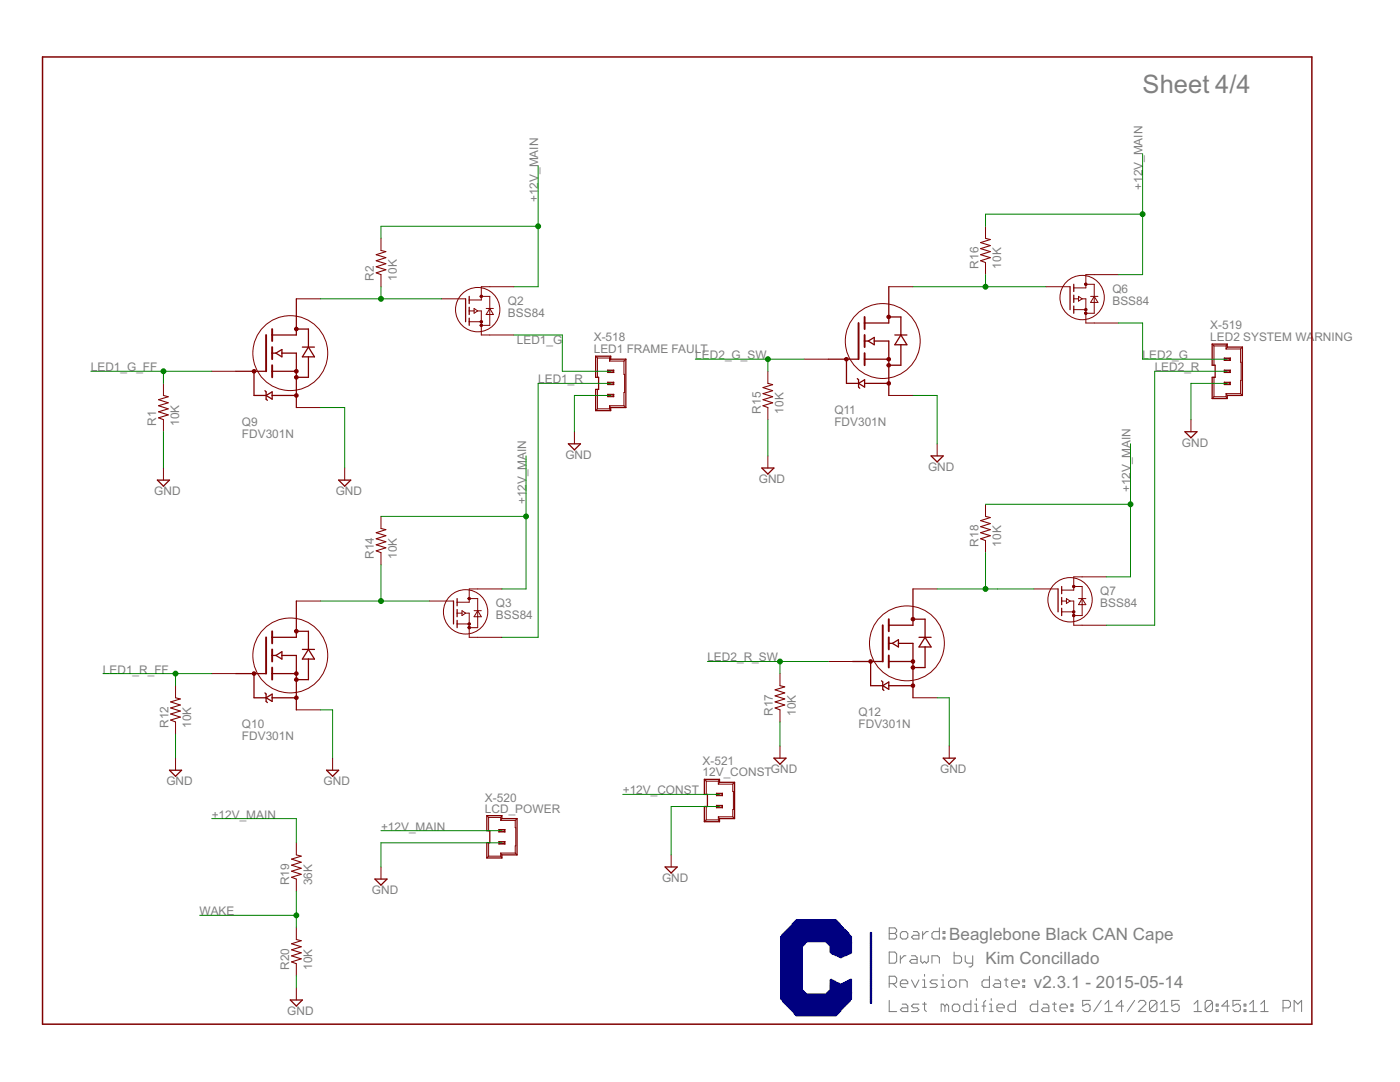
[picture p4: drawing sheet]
<svg xmlns="http://www.w3.org/2000/svg" width="279mm" height="216mm" viewBox="0 0 279 216" stroke-linecap="round" stroke-linejoin="round" font-family="sans-serif">
<defs><g id="words">
<text font-size="5.7" fill="#808080" x="228" y="18.6">Sheet 4/4</text>
<g font-size="3.8" fill="#808080">
<text x="189.4" y="187.5">Beaglebone Black CAN Cape</text>
<text x="196.7" y="192.3">Kim Concillado</text>
<text x="206.3" y="197.1">v2.3.1 - 2015-05-14</text>
</g>
<g font-size="2.6" fill="#808080">
<text x="107.4" y="40.3" transform="rotate(-90 107.4 40.3)">+12V_MAIN</text>
<text x="228" y="37.9" transform="rotate(-90 228 37.9)">+12V_MAIN</text>
<text x="195.2" y="53.6" transform="rotate(-90 195.2 53.6)">R16</text>
<text x="199.8" y="53.6" transform="rotate(-90 199.8 53.6)">10K</text>
<text x="74.6" y="56" transform="rotate(-90 74.6 56)">R2</text>
<text x="79.2" y="56" transform="rotate(-90 79.2 56)">10K</text>
<text x="222" y="58.4">Q6</text>
<text x="101.4" y="63.2">BSS84</text>
<text x="101.4" y="60.8">Q2</text>
<text x="222" y="60.8">BSS84</text>
<text x="241.5" y="65.7">X-519</text>
<text x="103.1" y="68.5">LED1_G</text>
<text x="118.5" y="70.5">LED1 FRAME FAULT</text>
<text x="118.5" y="68.1">X-518</text>
<text x="138.8" y="71.7">LED2_G_SW</text>
<text x="228" y="71.7">LED2_G</text>
<text x="241.5" y="68.1">LED2 SYSTEM WA</text>
<text x="262.3" y="68.1">RNING</text>
<text x="18.1" y="74.1">LED1_G_FF</text>
<text x="107.4" y="76.5">LED1_R</text>
<text x="230.4" y="74.1">LED2_R</text>
<text x="151.8" y="82.5" transform="rotate(-90 151.8 82.5)">R15</text>
<text x="156.4" y="82.5" transform="rotate(-90 156.4 82.5)">10K</text>
<text x="166.5" y="82.5">Q11</text>
<text x="31.2" y="84.9" transform="rotate(-90 31.2 84.9)">R1</text>
<text x="35.7" y="84.9" transform="rotate(-90 35.7 84.9)">10K</text>
<text x="48.3" y="87.4">FDV301N</text>
<text x="48.3" y="84.9">Q9</text>
<text x="166.5" y="84.9">FDV301N</text>
<text x="235.9" y="89.2">GND</text>
<text x="112.8" y="91.6">GND</text>
<text x="185.2" y="94">GND</text>
<text x="30.8" y="98.8">GND</text>
<text x="67" y="98.8">GND</text>
<text x="105" y="100.6" transform="rotate(-90 105 100.6)">+12V_MAIN</text>
<text x="151.4" y="96.4">GND</text>
<text x="225.6" y="98.2" transform="rotate(-90 225.6 98.2)">+12V_MAIN</text>
<text x="74.6" y="111.5" transform="rotate(-90 74.6 111.5)">R14</text>
<text x="79.2" y="111.5" transform="rotate(-90 79.2 111.5)">10K</text>
<text x="195.2" y="109.1" transform="rotate(-90 195.2 109.1)">R18</text>
<text x="199.8" y="109.1" transform="rotate(-90 199.8 109.1)">10K</text>
<text x="219.6" y="118.7">Q7</text>
<text x="99" y="123.5">BSS84</text>
<text x="99" y="121.1">Q3</text>
<text x="219.6" y="121.1">BSS84</text>
<text x="141.2" y="132">LED2_R_SW</text>
<text x="20.5" y="134.4">LED1_R_FF</text>
<text x="154.2" y="142.8" transform="rotate(-90 154.2 142.8)">R17</text>
<text x="158.8" y="142.8" transform="rotate(-90 158.8 142.8)">10K</text>
<text x="171.3" y="142.8">Q12</text>
<text x="33.6" y="145.3" transform="rotate(-90 33.6 145.3)">R12</text>
<text x="38.2" y="145.3" transform="rotate(-90 38.2 145.3)">10K</text>
<text x="48.3" y="147.7">FDV301N</text>
<text x="48.3" y="145.3">Q10</text>
<text x="171.3" y="145.3">FDV301N</text>
<text x="140.2" y="154.9">12V_CONSTGND</text>
<text x="140.2" y="152.7">X-521</text>
<text x="187.6" y="154.3">GND</text>
<text x="33.2" y="156.7">GND</text>
<text x="64.6" y="156.7">GND</text>
<text x="96.8" y="160">X-520</text>
<text x="124.3" y="158.5">+12V_CONST</text>
<text x="42.3" y="163.3">+12V_MAIN</text>
<text x="76" y="165.8">+12V_MAIN</text>
<text x="96.8" y="162.1">LCD_POWER</text>
<text x="57.7" y="176.6" transform="rotate(-90 57.7 176.6)">R19</text>
<text x="62.3" y="176.6" transform="rotate(-90 62.3 176.6)">36K</text>
<text x="74.2" y="178.4">GND</text>
<text x="132.1" y="176">GND</text>
<text x="39.8" y="182.6">WAKE</text>
<text x="57.7" y="193.5" transform="rotate(-90 57.7 193.5)">R20</text>
<text x="62.3" y="193.5" transform="rotate(-90 62.3 193.5)">10K</text>
<text x="57.3" y="202.5">GND</text>
</g>
</g></defs>
<g fill="#808080" stroke="#808080" stroke-width=".21">
<path d="M177.5 185.1v2.3z"/>
<path d="M177.5 185.1h1.1z"/>
<path d="M178.6 185.1l.3 .4z"/>
<path d="M178.9 185.5v.4z"/>
<path d="M178.9 185.9l-.3 .4z"/>
<path d="M178.6 186.3l.3 .3z"/>
<path d="M178.9 186.6v.4z"/>
<path d="M178.9 187l-.3 .4z"/>
<path d="M177.5 187.4h1.1z"/>
<path d="M177.5 186.3h1.1z"/>
<path d="M180.1 187.4h.7z"/>
<path d="M180.8 187.4l.4-.4z"/>
<path d="M181.2 186.3v.7z"/>
<path d="M180.8 185.9l.4 .4z"/>
<path d="M180.1 185.9h.7z"/>
<path d="M180.1 185.9l-.4 .4z"/>
<path d="M179.7 186.3v.7z"/>
<path d="M179.7 187l.4 .4z"/>
<path d="M182.3 185.9h.7z"/>
<path d="M183 185.9l.4 .4z"/>
<path d="M183.4 186.3v1.1z"/>
<path d="M182.3 187.4h1.1z"/>
<path d="M181.9 187l.4 .4z"/>
<path d="M182.3 186.6l-.4 .4z"/>
<path d="M182.3 186.6h1.1z"/>
<path d="M184.1 185.9v1.5z"/>
<path d="M184.1 186.6l.8-.7z"/>
<path d="M184.9 185.9h.4z"/>
<path d="M187.5 185.1v2.3z"/>
<path d="M186.4 187.4h1.1z"/>
<path d="M186 187l.4 .4z"/>
<path d="M186 186.3v.7z"/>
<path d="M186.4 185.9l-.4 .4z"/>
<path d="M186.4 185.9h1.1z"/>
<path d="M188.2 185.9h.4z"/>
<path d="M188.6 185.9v.4z"/>
<path d="M188.2 186.3h.4z"/>
<path d="M188.2 185.9v.4z"/>
<path d="M188.2 187h.4z"/>
<path d="M188.6 187v.4z"/>
<path d="M188.2 187.4h.4z"/>
<path d="M188.2 187v.4z"/>
<path d="M177.5 194.8v2.2z"/>
<path d="M177.5 194.8h1.1z"/>
<path d="M178.6 194.8l.3 .4z"/>
<path d="M178.9 195.2v.7z"/>
<path d="M178.9 195.9l-.3 .4z"/>
<path d="M177.5 196.3h1.1z"/>
<path d="M178.2 196.3l.7 .7z"/>
<path d="M180.1 197h.7z"/>
<path d="M179.7 196.7l.4 .3z"/>
<path d="M179.7 195.9v.8z"/>
<path d="M179.7 195.9l.4-.4z"/>
<path d="M180.1 195.5h.7z"/>
<path d="M180.8 195.5l.4 .4z"/>
<path d="M181.2 195.9v.4z"/>
<path d="M179.7 196.3h1.5z"/>
<path d="M181.9 195.5l.7 1.5z"/>
<path d="M183.4 195.5l-.8 1.5z"/>
<path d="M184.1 195.5h.4z"/>
<path d="M184.5 195.5v1.5z"/>
<path d="M184.1 197h.8z"/>
<path d="M184.5 194.4v.4z"/>
<path d="M185.6 197h1.1z"/>
<path d="M186.7 197l.4-.3z"/>
<path d="M186.7 196.3l.4 .4z"/>
<path d="M186 196.3h.7z"/>
<path d="M185.6 195.9l.4 .4z"/>
<path d="M185.6 195.9l.4-.4z"/>
<path d="M186 195.5h1.1z"/>
<path d="M187.8 195.5h.4z"/>
<path d="M188.2 195.5v1.5z"/>
<path d="M187.8 197h.8z"/>
<path d="M188.2 194.4v.4z"/>
<path d="M189.7 197h.7z"/>
<path d="M190.4 197l.4-.3z"/>
<path d="M190.8 195.9v.8z"/>
<path d="M190.4 195.5l.4 .4z"/>
<path d="M189.7 195.5h.7z"/>
<path d="M189.7 195.5l-.4 .4z"/>
<path d="M189.3 195.9v.8z"/>
<path d="M189.3 196.7l.4 .3z"/>
<path d="M191.5 195.5v1.5z"/>
<path d="M191.5 195.5h1.1z"/>
<path d="M192.6 195.5l.4 .4z"/>
<path d="M193 195.9v1.1z"/>
<path d="M197.5 194.8v2.2z"/>
<path d="M196.3 197h1.2z"/>
<path d="M196 196.7l.3 .3z"/>
<path d="M196 195.9v.8z"/>
<path d="M196.3 195.5l-.3 .4z"/>
<path d="M196.3 195.5h1.2z"/>
<path d="M198.6 195.5h.7z"/>
<path d="M199.3 195.5l.4 .4z"/>
<path d="M199.7 195.9v1.1z"/>
<path d="M198.6 197h1.1z"/>
<path d="M198.2 196.7l.4 .3z"/>
<path d="M198.6 196.3l-.4 .4z"/>
<path d="M198.6 196.3h1.1z"/>
<path d="M200.8 195.2v1.5z"/>
<path d="M200.8 196.7l.4 .3z"/>
<path d="M200.4 195.5h.8z"/>
<path d="M202.3 197h.7z"/>
<path d="M201.9 196.7l.4 .3z"/>
<path d="M201.9 195.9v.8z"/>
<path d="M202.3 195.5l-.4 .4z"/>
<path d="M202.3 195.5h.7z"/>
<path d="M203 195.5l.4 .4z"/>
<path d="M203.4 195.9v.4z"/>
<path d="M201.9 196.3h1.5z"/>
<path d="M204.1 195.5h.4z"/>
<path d="M204.5 195.5v.4z"/>
<path d="M204.1 195.9h.4z"/>
<path d="M204.1 195.5v.4z"/>
<path d="M204.1 196.7h.4z"/>
<path d="M204.5 196.7v.3z"/>
<path d="M204.1 197h.4z"/>
<path d="M204.1 196.7v.3z"/>
<path d="M177.5 199.6v2.2z"/>
<path d="M177.5 201.8h1.4z"/>
<path d="M180.1 200.4h.7z"/>
<path d="M180.8 200.4l.4 .3z"/>
<path d="M181.2 200.7v1.1z"/>
<path d="M180.1 201.8h1.1z"/>
<path d="M179.7 201.5l.4 .3z"/>
<path d="M179.7 201.5l.4-.4z"/>
<path d="M180.1 201.1h1.1z"/>
<path d="M181.9 201.8h1.1z"/>
<path d="M183 201.8l.4-.3z"/>
<path d="M183 201.1l.4 .4z"/>
<path d="M182.3 201.1h.7z"/>
<path d="M181.9 200.7l.4 .4z"/>
<path d="M181.9 200.7l.4-.3z"/>
<path d="M182.3 200.4h1.1z"/>
<path d="M184.5 200v1.5z"/>
<path d="M184.5 201.5l.4 .3z"/>
<path d="M184.1 200.4h.8z"/>
<path d="M187.8 200.4v1.4z"/>
<path d="M187.8 200.4h.4z"/>
<path d="M188.2 200.4l.4 .3z"/>
<path d="M188.6 200.7v1.1z"/>
<path d="M188.6 200.7l.4-.3z"/>
<path d="M189 200.4l.3 .3z"/>
<path d="M189.3 200.7v1.1z"/>
<path d="M190.4 201.8h.8z"/>
<path d="M191.2 201.8l.3-.3z"/>
<path d="M191.5 200.7v.8z"/>
<path d="M191.2 200.4l.3 .3z"/>
<path d="M190.4 200.4h.8z"/>
<path d="M190.4 200.4l-.3 .3z"/>
<path d="M190.1 200.7v.8z"/>
<path d="M190.1 201.5l.3 .3z"/>
<path d="M193.8 199.6v2.2z"/>
<path d="M192.6 201.8h1.2z"/>
<path d="M192.3 201.5l.3 .3z"/>
<path d="M192.3 200.7v.8z"/>
<path d="M192.6 200.4l-.3 .3z"/>
<path d="M192.6 200.4h1.2z"/>
<path d="M194.5 200.4h.4z"/>
<path d="M194.9 200.4v1.4z"/>
<path d="M194.5 201.8h.7z"/>
<path d="M194.9 199.3v.3z"/>
<path d="M196.3 200v1.8z"/>
<path d="M196.3 200l.4-.4z"/>
<path d="M196 200.7h.7z"/>
<path d="M197.5 200.4h.3z"/>
<path d="M197.8 200.4v1.4z"/>
<path d="M197.5 201.8h.7z"/>
<path d="M197.8 199.3v.3z"/>
<path d="M199.3 201.8h.7z"/>
<path d="M198.9 201.5l.4 .3z"/>
<path d="M198.9 200.7v.8z"/>
<path d="M199.3 200.4l-.4 .3z"/>
<path d="M199.3 200.4h.7z"/>
<path d="M200 200.4l.4 .3z"/>
<path d="M200.4 200.7v.4z"/>
<path d="M198.9 201.1h1.5z"/>
<path d="M202.6 199.6v2.2z"/>
<path d="M201.5 201.8h1.1z"/>
<path d="M201.2 201.5l.3 .3z"/>
<path d="M201.2 200.7v.8z"/>
<path d="M201.5 200.4l-.3 .3z"/>
<path d="M201.5 200.4h1.1z"/>
<path d="M207.1 199.6v2.2z"/>
<path d="M206 201.8h1.1z"/>
<path d="M205.6 201.5l.4 .3z"/>
<path d="M205.6 200.7v.8z"/>
<path d="M206 200.4l-.4 .3z"/>
<path d="M206 200.4h1.1z"/>
<path d="M208.2 200.4h.7z"/>
<path d="M208.9 200.4l.4 .3z"/>
<path d="M209.3 200.7v1.1z"/>
<path d="M208.2 201.8h1.1z"/>
<path d="M207.8 201.5l.4 .3z"/>
<path d="M208.2 201.1l-.4 .4z"/>
<path d="M208.2 201.1h1.1z"/>
<path d="M210.4 200v1.5z"/>
<path d="M210.4 201.5l.4 .3z"/>
<path d="M210.1 200.4h.7z"/>
<path d="M211.9 201.8h.7z"/>
<path d="M211.5 201.5l.4 .3z"/>
<path d="M211.5 200.7v.8z"/>
<path d="M211.9 200.4l-.4 .3z"/>
<path d="M211.9 200.4h.7z"/>
<path d="M212.6 200.4l.4 .3z"/>
<path d="M213 200.7v.4z"/>
<path d="M211.5 201.1h1.5z"/>
<path d="M213.7 200.4h.4z"/>
<path d="M214.1 200.4v.3z"/>
<path d="M213.7 200.7h.4z"/>
<path d="M213.7 200.4v.3z"/>
<path d="M213.7 201.5h.4z"/>
<path d="M214.1 201.5v.3z"/>
<path d="M213.7 201.8h.4z"/>
<path d="M213.7 201.5v.3z"/>
<path d="M216.1 199.6h1.5z"/>
<path d="M216.1 199.6v1.1z"/>
<path d="M216.1 200.7l.7-.3z"/>
<path d="M216.8 200.4h.4z"/>
<path d="M217.2 200.4l.4 .3z"/>
<path d="M217.6 200.7v.8z"/>
<path d="M217.6 201.5l-.4 .3z"/>
<path d="M216.5 201.8h.7z"/>
<path d="M216.1 201.5l.4 .3z"/>
<path d="M219.8 199.6l-1.5 2.2z"/>
<path d="M221.3 199.6l-.8 .8z"/>
<path d="M221.3 199.6v2.2z"/>
<path d="M220.5 201.8h1.5z"/>
<path d="M223.8 199.6v2.2z"/>
<path d="M223.8 199.6l-1.1 1.1z"/>
<path d="M222.7 200.7h1.5z"/>
<path d="M226.4 199.6l-1.4 2.2z"/>
<path d="M227.2 201.8h1.5z"/>
<path d="M227.2 201.8l1.5-1.4z"/>
<path d="M228.7 200v.4z"/>
<path d="M228.3 199.6l.4 .4z"/>
<path d="M227.5 199.6h.8z"/>
<path d="M227.5 199.6l-.3 .4z"/>
<path d="M229.4 200v1.5z"/>
<path d="M229.8 199.6l-.4 .4z"/>
<path d="M229.8 199.6h.7z"/>
<path d="M230.5 199.6l.4 .4z"/>
<path d="M230.9 200v1.5z"/>
<path d="M230.5 201.8l.4-.3z"/>
<path d="M229.8 201.8h.7z"/>
<path d="M229.4 201.5l.4 .3z"/>
<path d="M229.4 201.5l1.5-1.5z"/>
<path d="M232.4 199.6l-.8 .8z"/>
<path d="M232.4 199.6v2.2z"/>
<path d="M231.6 201.8h1.5z"/>
<path d="M233.8 199.6h1.5z"/>
<path d="M233.8 199.6v1.1z"/>
<path d="M233.8 200.7l.8-.3z"/>
<path d="M234.6 200.4h.3z"/>
<path d="M234.9 200.4l.4 .3z"/>
<path d="M235.3 200.7v.8z"/>
<path d="M234.9 201.8l.4-.3z"/>
<path d="M234.2 201.8h.7z"/>
<path d="M233.8 201.5l.4 .3z"/>
<path d="M239 199.6l-.7 .8z"/>
<path d="M239 199.6v2.2z"/>
<path d="M238.3 201.8h1.5z"/>
<path d="M240.5 200v1.5z"/>
<path d="M240.9 199.6l-.4 .4z"/>
<path d="M240.9 199.6h.7z"/>
<path d="M241.6 199.6l.4 .4z"/>
<path d="M242 200v1.5z"/>
<path d="M242 201.5l-.4 .3z"/>
<path d="M240.9 201.8h.7z"/>
<path d="M240.5 201.5l.4 .3z"/>
<path d="M242 200l-1.5 1.5z"/>
<path d="M242.7 200.4h.4z"/>
<path d="M243.1 200.4v.3z"/>
<path d="M242.7 200.7h.4z"/>
<path d="M242.7 200.4v.3z"/>
<path d="M242.7 201.5h.4z"/>
<path d="M243.1 201.5v.3z"/>
<path d="M242.7 201.8h.4z"/>
<path d="M242.7 201.5v.3z"/>
<path d="M244.9 199.6v2.2z"/>
<path d="M244.9 199.6l-1.1 1.1z"/>
<path d="M243.8 200.7h1.5z"/>
<path d="M246.1 199.6h1.4z"/>
<path d="M246.1 199.6v1.1z"/>
<path d="M246.1 200.7l.7-.3z"/>
<path d="M246.8 200.4h.4z"/>
<path d="M247.2 200.4l.3 .3z"/>
<path d="M247.5 200.7v.8z"/>
<path d="M247.2 201.8l.3-.3z"/>
<path d="M246.4 201.8h.8z"/>
<path d="M246.1 201.5l.3 .3z"/>
<path d="M248.3 200.4h.3z"/>
<path d="M248.6 200.4v.3z"/>
<path d="M248.3 200.7h.3z"/>
<path d="M248.3 200.4v.3z"/>
<path d="M248.3 201.5h.3z"/>
<path d="M248.6 201.5v.3z"/>
<path d="M248.3 201.8h.3z"/>
<path d="M248.3 201.5v.3z"/>
<path d="M249.4 200.4l.7-.8z"/>
<path d="M250.1 199.6v2.2z"/>
<path d="M249.4 201.8h1.5z"/>
<path d="M251.6 200.4l.7-.8z"/>
<path d="M252.3 199.6v2.2z"/>
<path d="M251.6 201.8h1.5z"/>
<path d="M256.1 199.6v2.2z"/>
<path d="M256.1 199.6h1.1z"/>
<path d="M257.2 199.6l.3 .4z"/>
<path d="M257.5 200v.7z"/>
<path d="M257.5 200.7l-.3 .4z"/>
<path d="M256.1 201.1h1.1z"/>
<path d="M258.3 199.6v2.2z"/>
<path d="M258.3 199.6l.7 .8z"/>
<path d="M259 200.4l.8-.8z"/>
<path d="M259.8 199.6v2.2z"/>
<path d="M177.5 190v2.2z"/>
<path d="M177.5 192.2h1.1z"/>
<path d="M178.6 192.2l.3-.4z"/>
<path d="M178.9 190.4v1.4z"/>
<path d="M178.6 190l.3 .4z"/>
<path d="M177.5 190h1.1z"/>
<path d="M179.7 190.7v1.5z"/>
<path d="M180.4 190.7l-.7 .8z"/>
<path d="M180.4 190.7h.4z"/>
<path d="M181.9 190.7h.7z"/>
<path d="M182.6 190.7l.4 .4z"/>
<path d="M183 191.1v1.1z"/>
<path d="M181.9 192.2h1.1z"/>
<path d="M181.5 191.8l.4 .4z"/>
<path d="M181.9 191.5l-.4 .3z"/>
<path d="M181.9 191.5h1.1z"/>
<path d="M183.8 190.7v1.1z"/>
<path d="M183.8 191.8l.3 .4z"/>
<path d="M184.1 192.2l.4-.4z"/>
<path d="M184.5 191.8l.4 .4z"/>
<path d="M184.9 192.2l.4-.4z"/>
<path d="M185.3 190.7v1.1z"/>
<path d="M186 190.7v1.5z"/>
<path d="M186 190.7h1.1z"/>
<path d="M187.1 190.7l.4 .4z"/>
<path d="M187.5 191.1v1.1z"/>
<path d="M190.4 190v2.2z"/>
<path d="M190.4 192.2h1.1z"/>
<path d="M191.5 192.2l.4-.4z"/>
<path d="M191.9 191.1v.7z"/>
<path d="M191.5 190.7l.4 .4z"/>
<path d="M190.4 190.7h1.1z"/>
<path d="M192.6 190.7v1.1z"/>
<path d="M192.6 191.8l.4 .4z"/>
<path d="M193 192.2h1.1z"/>
<path d="M194.1 190.7v1.9z"/>
<path d="M193.8 192.9l.3-.3z"/>
<path d="M193.4 192.9h.4z"/>
</g>
<g fill="#800000" stroke="#800000" stroke-width=".3">
<path d="M8.5 11.4v193z"/>
<path d="M8.5 204.4h253.3z"/>
<path d="M261.8 11.4v193z"/>
<path d="M8.5 11.4h253.3z"/>
</g>
<g fill="#800000" stroke="#800000" stroke-width=".2">
<path d="M32.6 76.5v2.4z"/>
<path d="M32.6 83.7v2.4z"/>
<path d="M76 47.6v2.4z"/>
<path d="M76 54.8v2.4z"/>
<path d="M88.1 59.6h4.8z"/>
<path d="M97.7 66.8h4.9z"/>
<path d="M97.7 57.2h4.9z"/>
<path d="M93.6 59.9h2.5z"/>
<path d="M96.1 59.1v.8z"/>
<path d="M96.1 57.2v1.9z"/>
<path d="M93.6 64.2h2.5z"/>
<path d="M96.1 64.2v.7z"/>
<path d="M96.1 64.9v1.9z"/>
<path d="M96.1 62v2.2z"/>
<path d="M97.7 62.8h.8z"/>
<path d="M97 62.8h.7z"/>
<path d="M97.7 61.6l-.7 1.2z"/>
<path d="M97.7 61.6l.8 1.2z"/>
<path d="M97.7 61.6h.8z"/>
<path d="M97 61.6h.7z"/>
<path d="M97.7 61.6v1.2z"/>
<path d="M97.7 62.8v2.1z"/>
<path d="M96.1 64.9h1.6z"/>
<path d="M97.7 59.1v2.5z"/>
<path d="M96.1 59.1h1.6z"/>
<path d="M94.6 61.6v.4z"/>
<path d="M94.6 62v.5z"/>
<path d="M94.6 62.5l.7-.5z"/>
<path d="M94.6 61.6l.7 .4z"/>
<path d="M93.6 62h1z"/>
<path d="M95.3 62h.8z"/>
<path d="M96.1 57.2h1.6z"/>
<path d="M96.1 66.8h1.6z"/>
<path d="M119.2 77.7v3.9z"/>
<path d="M119.2 71.4v3.9z"/>
<path d="M119.2 71.4h2.4z"/>
<path d="M121.6 71.4v.7z"/>
<path d="M121.6 72.1h2.9z"/>
<path d="M124.5 72.1v2.6z"/>
<path d="M124.5 74.7h.2z"/>
<path d="M124.7 74.7v3.6z"/>
<path d="M124.5 78.3h.2z"/>
<path d="M124.5 78.3v2.7z"/>
<path d="M121.6 81h2.9z"/>
<path d="M121.6 81v.6z"/>
<path d="M119.2 81.6h2.4z"/>
<path d="M119.2 81.6l-.3 .3z"/>
<path d="M121.6 81.6l.3 .3z"/>
<path d="M121.6 81l.3 .3z"/>
<path d="M124.5 81l.4 .3z"/>
<path d="M124.5 72.1l.4-.4z"/>
<path d="M121.9 71.7l-.3 .4z"/>
<path d="M121.9 71.1l-.3 .3z"/>
<path d="M118.9 71.1l.3 .3z"/>
<path d="M121.3 78.7v.5z"/>
<path d="M121.3 78.7h1.2z"/>
<path d="M122.5 78.7v.5z"/>
<path d="M121.3 79.2h1.2z"/>
<path d="M121.3 76.3h1.2z"/>
<path d="M121.3 76.3v.5z"/>
<path d="M121.3 76.8h1.2z"/>
<path d="M122.5 76.3v.5z"/>
<path d="M121.3 73.9v.4z"/>
<path d="M122.5 73.9v.4z"/>
<path d="M121.3 74.3h1.2z"/>
<path d="M121.3 73.9h1.2z"/>
<path d="M121.4 78.8v.3z"/>
<path d="M121.4 78.8h1z"/>
<path d="M122.4 78.8v.3z"/>
<path d="M121.4 79.1h1z"/>
<path d="M121.4 76.4v.2z"/>
<path d="M121.4 76.4h1z"/>
<path d="M122.4 76.4v.2z"/>
<path d="M121.4 76.6h1z"/>
<path d="M121.4 74v.2z"/>
<path d="M121.4 74h1z"/>
<path d="M122.4 74v.2z"/>
<path d="M121.4 74.2h1z"/>
<path d="M121.3 73.9l.1 .1z"/>
<path d="M121.4 74.2l-.1 .1z"/>
<path d="M122.4 74l.1-.1z"/>
<path d="M122.4 74.2l.1 .1z"/>
<path d="M122.4 76.6l.1 .2z"/>
<path d="M122.4 76.4l.1-.1z"/>
<path d="M121.3 76.3l.1 .1z"/>
<path d="M121.4 76.6l-.1 .2z"/>
<path d="M122.4 78.8l.1-.1z"/>
<path d="M122.4 79.1l.1 .1z"/>
<path d="M121.4 79.1h-.1z"/>
<path d="M121.3 78.7l.1 .1z"/>
<path d="M35 136.8v2.4z"/>
<path d="M35 144.1v2.4z"/>
<path d="M76 103v2.5z"/>
<path d="M76 110.3v2.4z"/>
<path d="M85.7 119.9h4.8z"/>
<path d="M95.3 127.2h4.9z"/>
<path d="M95.3 117.5h4.9z"/>
<path d="M91.2 120.2h2.4z"/>
<path d="M93.6 119.4v.8z"/>
<path d="M93.6 117.5v1.9z"/>
<path d="M91.2 124.5h2.4z"/>
<path d="M93.6 124.5v.7z"/>
<path d="M93.6 125.2v2z"/>
<path d="M93.6 122.3v2.2z"/>
<path d="M95.3 123.1h.8z"/>
<path d="M94.6 123.1h.7z"/>
<path d="M95.3 121.9l-.7 1.2z"/>
<path d="M95.3 121.9l.8 1.2z"/>
<path d="M95.3 121.9h.8z"/>
<path d="M94.6 121.9h.7z"/>
<path d="M95.3 121.9v1.2z"/>
<path d="M95.3 123.1v2.1z"/>
<path d="M93.6 125.2h1.7z"/>
<path d="M95.3 119.4v2.5z"/>
<path d="M93.6 119.4h1.7z"/>
<path d="M92.2 121.9v.4z"/>
<path d="M92.2 122.3v.5z"/>
<path d="M92.2 122.8l.7-.5z"/>
<path d="M92.2 121.9l.7 .4z"/>
<path d="M91.2 122.3h1z"/>
<path d="M92.9 122.3h.7z"/>
<path d="M93.6 117.5h1.7z"/>
<path d="M93.6 127.2h1.7z"/>
<path d="M32.6 93.4v2.4z"/>
<path d="M68.8 93.4v2.4z"/>
<path d="M114.6 86.1v2.5z"/>
<path d="M35 151.3v2.4z"/>
<path d="M66.4 151.3v2.4z"/>
<path d="M153.2 74.1v2.4z"/>
<path d="M153.2 81.3v2.4z"/>
<path d="M196.7 45.1v2.5z"/>
<path d="M196.7 52.4v2.4z"/>
<path d="M208.7 57.2h4.9z"/>
<path d="M218.4 64.5h4.8z"/>
<path d="M218.4 54.8h4.8z"/>
<path d="M214.3 57.4h2.4z"/>
<path d="M216.7 56.7v.7z"/>
<path d="M216.7 54.8v1.9z"/>
<path d="M214.3 61.8h2.4z"/>
<path d="M216.7 61.8v.7z"/>
<path d="M216.7 62.5v2z"/>
<path d="M216.7 59.6v2.2z"/>
<path d="M218.4 60.3h.7z"/>
<path d="M217.7 60.3h.7z"/>
<path d="M218.4 59.1l-.7 1.2z"/>
<path d="M218.4 59.1l.7 1.2z"/>
<path d="M218.4 59.1h.7z"/>
<path d="M217.7 59.1h.7z"/>
<path d="M218.4 59.1v1.2z"/>
<path d="M218.4 60.3v2.2z"/>
<path d="M216.7 62.5h1.7z"/>
<path d="M218.4 56.7v2.4z"/>
<path d="M216.7 56.7h1.7z"/>
<path d="M215.2 59.1v.5z"/>
<path d="M215.2 59.6v.5z"/>
<path d="M215.2 60.1l.8-.5z"/>
<path d="M215.2 59.1l.8 .5z"/>
<path d="M214.3 59.6h.9z"/>
<path d="M216 59.6h.7z"/>
<path d="M216.7 54.8h1.7z"/>
<path d="M216.7 64.5h1.7z"/>
<path d="M242.3 75.3v3.9z"/>
<path d="M242.3 69v3.9z"/>
<path d="M242.3 69h2.4z"/>
<path d="M244.7 69v.6z"/>
<path d="M244.7 69.6h2.9z"/>
<path d="M247.6 69.6v2.7z"/>
<path d="M247.6 72.3h.1z"/>
<path d="M247.7 72.3v3.6z"/>
<path d="M247.6 75.9h.1z"/>
<path d="M247.6 75.9v2.6z"/>
<path d="M244.7 78.5h2.9z"/>
<path d="M244.7 78.5v.7z"/>
<path d="M242.3 79.2h2.4z"/>
<path d="M242.3 79.2l-.4 .3z"/>
<path d="M244.7 79.2l.2 .3z"/>
<path d="M244.7 78.5l.2 .4z"/>
<path d="M247.6 78.5l.3 .4z"/>
<path d="M247.9 69.3l-.3 .3z"/>
<path d="M244.9 69.3l-.2 .3z"/>
<path d="M244.9 68.7l-.2 .3z"/>
<path d="M241.9 68.7l.4 .3z"/>
<path d="M244.3 76.3v.5z"/>
<path d="M244.3 76.3h1.2z"/>
<path d="M245.5 76.3v.5z"/>
<path d="M244.3 76.8h1.2z"/>
<path d="M244.3 73.9h1.2z"/>
<path d="M244.3 73.9v.4z"/>
<path d="M244.3 74.3h1.2z"/>
<path d="M245.5 73.9v.4z"/>
<path d="M244.3 71.4v.5z"/>
<path d="M245.5 71.4v.5z"/>
<path d="M244.3 71.9h1.2z"/>
<path d="M244.3 71.4h1.2z"/>
<path d="M244.4 76.4v.2z"/>
<path d="M244.4 76.4h1z"/>
<path d="M245.4 76.4v.2z"/>
<path d="M244.4 76.6h1z"/>
<path d="M244.4 74v.2z"/>
<path d="M244.4 74h1z"/>
<path d="M245.4 74v.2z"/>
<path d="M244.4 74.2h1z"/>
<path d="M244.4 71.5v.3z"/>
<path d="M244.4 71.5h1z"/>
<path d="M245.4 71.5v.3z"/>
<path d="M244.4 71.8h1z"/>
<path d="M244.3 71.4l.1 .1z"/>
<path d="M244.4 71.8l-.1 .1z"/>
<path d="M245.4 71.5l.1-.1z"/>
<path d="M245.4 71.8l.1 .1z"/>
<path d="M245.4 74.2l.1 .1z"/>
<path d="M245.5 73.9l-.1 .1z"/>
<path d="M244.3 73.9l.1 .1z"/>
<path d="M244.4 74.2l-.1 .1z"/>
<path d="M245.4 76.4l.1-.1z"/>
<path d="M245.4 76.6l.1 .2z"/>
<path d="M244.4 76.6l-.1 .1z"/>
<path d="M244.3 76.3l.1 .1z"/>
<path d="M155.7 134.4v2.4z"/>
<path d="M155.7 141.6v2.5z"/>
<path d="M196.7 100.6v2.4z"/>
<path d="M196.7 107.9v2.4z"/>
<path d="M206.3 117.5h4.9z"/>
<path d="M216 124.8h4.8z"/>
<path d="M216 115.1h4.8z"/>
<path d="M211.9 117.8h2.4z"/>
<path d="M214.3 117v.8z"/>
<path d="M214.3 115.1v1.9z"/>
<path d="M211.9 122.1h2.4z"/>
<path d="M214.3 122.1v.7z"/>
<path d="M214.3 122.8v2z"/>
<path d="M214.3 119.9v2.2z"/>
<path d="M216 120.6h.7z"/>
<path d="M215.2 120.6h.8z"/>
<path d="M216 119.4l-.8 1.2z"/>
<path d="M216 119.4l.7 1.2z"/>
<path d="M216 119.4h.7z"/>
<path d="M215.2 119.4h.8z"/>
<path d="M216 119.4v1.2z"/>
<path d="M216 120.6v2.2z"/>
<path d="M214.3 122.8h1.7z"/>
<path d="M216 117v2.4z"/>
<path d="M214.3 117h1.7z"/>
<path d="M212.8 119.4v.5z"/>
<path d="M212.8 119.9v.5z"/>
<path d="M212.8 120.4l.8-.5z"/>
<path d="M212.8 119.4l.8 .5z"/>
<path d="M211.9 119.9h.9z"/>
<path d="M213.6 119.9h.7z"/>
<path d="M214.3 115.1h1.7z"/>
<path d="M214.3 124.8h1.7z"/>
<path d="M153.2 91v2.4z"/>
<path d="M187 88.6v2.4z"/>
<path d="M237.7 83.7v2.4z"/>
<path d="M155.7 148.9v2.4z"/>
<path d="M189.4 148.9v2.4z"/>
<path d="M97.5 168.2v2.6z"/>
<path d="M97.5 163.1v2.7z"/>
<path d="M97.5 163.1h2.4z"/>
<path d="M99.9 163.1v.6z"/>
<path d="M99.9 163.7h2.9z"/>
<path d="M102.8 163.7v1.5z"/>
<path d="M102.8 165.2h.1z"/>
<path d="M102.9 165.2v3.6z"/>
<path d="M102.8 168.8h.1z"/>
<path d="M102.8 168.8v1.4z"/>
<path d="M99.9 170.2h2.9z"/>
<path d="M99.9 170.2v.6z"/>
<path d="M97.5 170.8h2.4z"/>
<path d="M97.5 170.8l-.3 .4z"/>
<path d="M99.9 170.8l.3 .4z"/>
<path d="M99.9 170.2l.3 .4z"/>
<path d="M102.8 170.2l.4 .4z"/>
<path d="M102.8 163.7l.4-.4z"/>
<path d="M100.2 163.3l-.3 .4z"/>
<path d="M100.2 162.8l-.3 .3z"/>
<path d="M97.2 162.8l.3 .3z"/>
<path d="M99.6 167.9v.5z"/>
<path d="M99.6 167.9h1.2z"/>
<path d="M100.8 167.9v.5z"/>
<path d="M99.6 168.4h1.2z"/>
<path d="M99.6 165.5h1.2z"/>
<path d="M99.6 165.5v.5z"/>
<path d="M99.6 166h1.2z"/>
<path d="M100.8 165.5v.5z"/>
<path d="M99.7 168v.3z"/>
<path d="M99.7 168h1z"/>
<path d="M100.7 168v.3z"/>
<path d="M99.7 168.3h1z"/>
<path d="M99.7 165.6v.3z"/>
<path d="M99.7 165.6h1z"/>
<path d="M100.7 165.6v.3z"/>
<path d="M99.7 165.9h1z"/>
<path d="M100.7 165.9l.1 .1z"/>
<path d="M100.7 165.6l.1-.1z"/>
<path d="M99.6 165.5l.1 .1z"/>
<path d="M99.7 165.9l-.1 .1z"/>
<path d="M100.7 168l.1-.1z"/>
<path d="M100.7 168.3l.1 .1z"/>
<path d="M99.6 167.9l.1 .1z"/>
<path d="M76 173v2.4z"/>
<path d="M133.9 170.6v2.4z"/>
<path d="M140.9 160.9v2.7z"/>
<path d="M140.9 155.9v2.6z"/>
<path d="M140.9 155.9h2.5z"/>
<path d="M143.4 155.9v.6z"/>
<path d="M143.4 156.5h2.8z"/>
<path d="M146.2 156.5v1.4z"/>
<path d="M146.2 157.9h.2z"/>
<path d="M146.4 157.9v3.6z"/>
<path d="M146.2 161.5h.2z"/>
<path d="M146.2 161.5v1.5z"/>
<path d="M143.4 163h2.8z"/>
<path d="M143.4 163v.6z"/>
<path d="M140.9 163.6h2.5z"/>
<path d="M140.6 164l.3-.4z"/>
<path d="M143.4 163.6l.2 .4z"/>
<path d="M143.4 163l.2 .3z"/>
<path d="M146.2 163l.4 .3z"/>
<path d="M146.2 156.5l.4-.4z"/>
<path d="M143.6 156.1l-.2 .4z"/>
<path d="M143.6 155.5l-.2 .4z"/>
<path d="M140.6 155.5l.3 .4z"/>
<path d="M143 160.7v.5z"/>
<path d="M143 160.7h1.2z"/>
<path d="M144.2 160.7v.5z"/>
<path d="M143 161.2h1.2z"/>
<path d="M143 158.3h1.2z"/>
<path d="M143 158.3v.5z"/>
<path d="M143 158.8h1.2z"/>
<path d="M144.2 158.3v.5z"/>
<path d="M143.1 160.8v.3z"/>
<path d="M143.1 160.8h1z"/>
<path d="M144.1 160.8v.3z"/>
<path d="M143.1 161.1h1z"/>
<path d="M143.1 158.4v.3z"/>
<path d="M143.1 158.4h1z"/>
<path d="M144.1 158.4v.3z"/>
<path d="M143.1 158.7h1z"/>
<path d="M144.1 158.7l.1 .1z"/>
<path d="M144.1 158.4l.1-.1z"/>
<path d="M143 158.3l.1 .1z"/>
<path d="M143.1 158.7l-.1 .1z"/>
<path d="M144.1 160.8l.1-.1z"/>
<path d="M144.1 161.1l.1 .1z"/>
<path d="M143.1 161.1l-.1 .1z"/>
<path d="M143 160.7l.1 .1z"/>
<path d="M59.1 168.2v2.4z"/>
<path d="M59.1 175.4v2.4z"/>
<path d="M59.1 185.1v2.4z"/>
<path d="M59.1 192.3v2.4z"/>
<path d="M59.1 197.1v2.4z"/>
<path d="M42.3 74.1h4.8z"/>
<path d="M59.1 59.6h4.9z"/>
<path d="M59.1 81.3h4.9z"/>
<path d="M42.3 134.4h4.8z"/>
<path d="M59.1 119.9h4.9z"/>
<path d="M59.1 141.6h4.9z"/>
<path d="M160.5 71.7h4.8z"/>
<path d="M177.4 57.2h4.8z"/>
<path d="M177.4 78.9h4.8z"/>
<path d="M165.3 132h4.8z"/>
<path d="M182.2 117.5h4.8z"/>
<path d="M182.2 139.2h4.8z"/>
<path d="M95.9 64.1h.4v.2l-.3 .2-.2-.3h.3v.1l-.3-.1z" fill-rule="evenodd"/>
<path d="M95.9 59l.2-.1 .2 .4h-.4l-.1-.2h.3l-.1 .1-.2-.1z" fill-rule="evenodd"/>
<path d="M95.9 64.8h.4v.3l-.3 .1-.2-.3h.3v.1l-.3-.1z" fill-rule="evenodd"/>
<path d="M93.5 124.4h.4v.3l-.3 .1-.2-.3h.3v.1l-.3-.1z" fill-rule="evenodd"/>
<path d="M93.5 119.3h.4v.3h-.4l-.1-.2h.3v.1l-.3-.1z" fill-rule="evenodd"/>
<path d="M93.5 125.1h.4v.3h-.4l-.1-.2h.3v.1l-.3-.1z" fill-rule="evenodd"/>
<path d="M216.5 61.6h.4v.3l-.3 .1-.1-.2h.3h-.3z" fill-rule="evenodd"/>
<path d="M216.5 56.6l.3-.1 .2 .2-.1 .2h-.4v-.2h.3h-.3z" fill-rule="evenodd"/>
<path d="M216.5 62.4h.4v.3l-.3 .1-.1-.3h.3h-.3z" fill-rule="evenodd"/>
<path d="M214.1 121.9h.4v.3l-.3 .1-.2-.2h.4h-.4z" fill-rule="evenodd"/>
<path d="M214.1 116.9h.4v.3l-.3 .1-.2-.3h.4h-.4z" fill-rule="evenodd"/>
<path d="M214.1 122.7h.4v.3h-.4l-.1-.2h.4h-.4z" fill-rule="evenodd"/>
<path d="M58.8 65.4a.37 .37 0 0 1 .5-.1 .37 .37 0 0 1 .2 .4 .37 .37 0 0 1-.4 .3 .37 .37 0 0 1-.3-.3l.4-.2 .1 .2h-.5z" fill-rule="evenodd"/>
<path d="M58.8 75.1l.4-.2a.37 .37 0 0 1 .3 .5 .37 .37 0 0 1-.5 .2l-.2-.3h.5l-.2 .1-.3-.1z" fill-rule="evenodd"/>
<path d="M58.8 73.9l.4-.2a.37 .37 0 0 1 .3 .5 .37 .37 0 0 1-.5 .2l-.2-.3h.5l-.2 .1-.3-.1z" fill-rule="evenodd"/>
<path d="M50.4 73.9l.4-.2a.37 .37 0 0 1 .3 .5 .37 .37 0 0 1-.6 .2l-.2-.3h.5l-.1 .1-.4-.1z" fill-rule="evenodd"/>
<path d="M58.8 78.7l.4-.2a.37 .37 0 0 1 .3 .5 .37 .37 0 0 1-.5 .2l-.2-.3h.5l-.1 .1-.4-.1z" fill-rule="evenodd"/>
<path d="M58.8 125.8a.37 .37 0 0 1 .7 0 .37 .37 0 0 1-.3 .5h-.2l-.2-.3 .5-.1-.1 .2-.4-.1z" fill-rule="evenodd"/>
<path d="M58.8 135.4a.37 .37 0 0 1 .5-.1 .37 .37 0 0 1 .2 .4l-.1 .2a.38 .38 0 0 1-.6-.3l.4-.1 .1 .1h-.5z" fill-rule="evenodd"/>
<path d="M58.8 134.2a.37 .37 0 0 1 .5-.1 .37 .37 0 0 1 .2 .4l-.1 .2a.38 .38 0 0 1-.6-.3l.4-.1 .1 .1h-.5z" fill-rule="evenodd"/>
<path d="M50.4 134.2a.37 .37 0 0 1 .4-.1 .37 .37 0 0 1 .3 .4l-.2 .2a.38 .38 0 0 1-.6-.3l.4-.1 .1 .1h-.5z" fill-rule="evenodd"/>
<path d="M58.8 139a.37 .37 0 0 1 .5-.1 .37 .37 0 0 1 .2 .4 .37 .37 0 0 1-.4 .3 .37 .37 0 0 1-.3-.4l.4-.1 .1 .2-.5-.1z" fill-rule="evenodd"/>
<path d="M177.1 63a.36 .36 0 0 1 .5 0 .36 .36 0 0 1 0 .5l-.4 .1-.1-.2-.1-.2h.5l-.1 .2-.4-.2z" fill-rule="evenodd"/>
<path d="M177.1 72.7l.3-.2 .2 .1a.36 .36 0 0 1 0 .6 .36 .36 0 0 1-.5-.1l-.1-.2h.5l-.2 .1-.3-.1z" fill-rule="evenodd"/>
<path d="M177.1 71.5a.36 .36 0 0 1 .5-.1 .36 .36 0 0 1 0 .5l-.4 .1-.1-.1-.1-.2 .5-.1-.2 .2-.3-.1z" fill-rule="evenodd"/>
<path d="M168.6 71.5a.36 .36 0 0 1 .6-.1 .36 .36 0 0 1 0 .5l-.4 .1-.2-.1v-.2l.4-.1-.1 .2-.3-.1z" fill-rule="evenodd"/>
<path d="M177.1 76.3l.3-.2a.37 .37 0 0 1 .3 .3 .37 .37 0 0 1-.1 .4h-.4l-.1-.1-.1-.2h.5l-.2 .1-.3-.1z" fill-rule="evenodd"/>
<path d="M181.9 123.4l.2-.2a.36 .36 0 0 1 .5 .3 .36 .36 0 0 1-.5 .4l-.3-.4h.5l-.2 .2-.3-.2z" fill-rule="evenodd"/>
<path d="M181.9 133a.37 .37 0 0 1 .4-.1 .37 .37 0 0 1 .2 .4l-.1 .2a.37 .37 0 0 1-.6-.3l.4-.1 .1 .1h-.5z" fill-rule="evenodd"/>
<path d="M181.9 131.8a.37 .37 0 0 1 .4-.1 .37 .37 0 0 1 .2 .4l-.1 .2a.37 .37 0 0 1-.6-.3l.4-.1 .1 .1h-.5z" fill-rule="evenodd"/>
<path d="M173.4 131.8a.37 .37 0 0 1 .5-.1 .37 .37 0 0 1 .2 .4l-.1 .2a.37 .37 0 0 1-.6-.3l.4-.1 .1 .1h-.5z" fill-rule="evenodd"/>
<path d="M181.9 136.6a.37 .37 0 0 1 .4-.1 .37 .37 0 0 1 .2 .4l-.1 .2a.37 .37 0 0 1-.6-.3l.4-.1 .1 .1h-.5z" fill-rule="evenodd"/>
</g>
<g fill="#800000" stroke="#800000" stroke-width=".21">
<path d="M31.6 83.4l1 .3z"/>
<path d="M31.6 83.4l2-.6z"/>
<path d="M31.6 82.2l2 .6z"/>
<path d="M31.6 82.2l2-.6z"/>
<path d="M31.6 81l2 .6z"/>
<path d="M31.6 81l2-.6z"/>
<path d="M31.6 79.8l2 .6z"/>
<path d="M31.6 79.8l2-.6z"/>
<path d="M32.6 78.9l1 .3z"/>
<path d="M75.1 54.4l.9 .4z"/>
<path d="M75.1 54.4l1.9-.6z"/>
<path d="M75.1 53.2l1.9 .6z"/>
<path d="M75.1 53.2l1.9-.6z"/>
<path d="M75.1 52l1.9 .6z"/>
<path d="M75.1 52l1.9-.6z"/>
<path d="M75.1 50.8l1.9 .6z"/>
<path d="M75.1 50.8l1.9-.6z"/>
<path d="M76 50l1 .2z"/>
<path d="M34.1 143.7l.9 .4z"/>
<path d="M34.1 143.7l1.9-.6z"/>
<path d="M34.1 142.5l1.9 .6z"/>
<path d="M34.1 142.5l1.9-.6z"/>
<path d="M34.1 141.3l1.9 .6z"/>
<path d="M34.1 141.3l1.9-.6z"/>
<path d="M34.1 140.1l1.9 .6z"/>
<path d="M34.1 140.1l1.9-.6z"/>
<path d="M35 139.2l1 .3z"/>
<path d="M75.1 109.9l.9 .4z"/>
<path d="M75.1 109.9l1.9-.6z"/>
<path d="M75.1 108.7l1.9 .6z"/>
<path d="M75.1 108.7l1.9-.6z"/>
<path d="M75.1 107.5l1.9 .6z"/>
<path d="M75.1 107.5l1.9-.6z"/>
<path d="M75.1 106.3l1.9 .6z"/>
<path d="M75.1 106.3l1.9-.6z"/>
<path d="M76 105.5l1 .2z"/>
<path d="M152.3 81l.9 .3z"/>
<path d="M152.3 81l1.9-.6z"/>
<path d="M152.3 79.8l1.9 .6z"/>
<path d="M152.3 79.8l1.9-.6z"/>
<path d="M152.3 78.5l1.9 .7z"/>
<path d="M152.3 78.5l1.9-.5z"/>
<path d="M152.3 77.3l1.9 .7z"/>
<path d="M152.3 77.3l1.9-.5z"/>
<path d="M153.2 76.5l1 .3z"/>
<path d="M195.7 52l1 .4z"/>
<path d="M195.7 52l1.9-.6z"/>
<path d="M195.7 50.8l1.9 .6z"/>
<path d="M195.7 50.8l1.9-.6z"/>
<path d="M195.7 49.6l1.9 .6z"/>
<path d="M195.7 49.6l1.9-.6z"/>
<path d="M195.7 48.4l1.9 .6z"/>
<path d="M195.7 48.4l1.9-.6z"/>
<path d="M196.7 47.6l.9 .2z"/>
<path d="M154.7 141.3l1 .3z"/>
<path d="M154.7 141.3l1.9-.6z"/>
<path d="M154.7 140.1l1.9 .6z"/>
<path d="M154.7 140.1l1.9-.6z"/>
<path d="M154.7 138.9l1.9 .6z"/>
<path d="M154.7 138.9l1.9-.6z"/>
<path d="M154.7 137.6l1.9 .7z"/>
<path d="M154.7 137.6l1.9-.5z"/>
<path d="M155.7 136.8l.9 .3z"/>
<path d="M195.7 107.5l1 .4z"/>
<path d="M195.7 107.5l1.9-.6z"/>
<path d="M195.7 106.3l1.9 .6z"/>
<path d="M195.7 106.3l1.9-.6z"/>
<path d="M195.7 105.1l1.9 .6z"/>
<path d="M195.7 105.1l1.9-.6z"/>
<path d="M195.7 103.9l1.9 .6z"/>
<path d="M195.7 103.9l1.9-.6z"/>
<path d="M196.7 103l.9 .3z"/>
<path d="M58.2 175l.9 .4z"/>
<path d="M58.2 175l1.9-.5z"/>
<path d="M58.2 173.8l1.9 .7z"/>
<path d="M58.2 173.8l1.9-.6z"/>
<path d="M58.2 172.6l1.9 .6z"/>
<path d="M58.2 172.6l1.9-.6z"/>
<path d="M58.2 171.4l1.9 .6z"/>
<path d="M58.2 171.4l1.9-.6z"/>
<path d="M59.1 170.6l1 .2z"/>
<path d="M58.2 191.9l.9 .4z"/>
<path d="M58.2 191.9l1.9-.6z"/>
<path d="M58.2 190.7l1.9 .6z"/>
<path d="M58.2 190.7l1.9-.6z"/>
<path d="M58.2 189.5l1.9 .6z"/>
<path d="M58.2 189.5l1.9-.6z"/>
<path d="M58.2 188.3l1.9 .6z"/>
<path d="M58.2 188.3l1.9-.6z"/>
<path d="M59.1 187.5l1 .2z"/>
</g>
<g fill="none" stroke="#800000" stroke-width=".2">
<circle cx="216" cy="59.4" r="4.4"/>
<circle cx="57.9" cy="70.5" r="7.5"/>
<circle cx="95.3" cy="61.8" r="4.4"/>
<circle cx="176.2" cy="68.1" r="7.5"/>
<circle cx="213.6" cy="119.7" r="4.4"/>
<circle cx="57.9" cy="130.8" r="7.5"/>
<circle cx="92.9" cy="122.1" r="4.4"/>
<circle cx="181" cy="128.4" r="7.5"/>
</g>
<g fill="#800000" stroke="#800000" stroke-width=".25">
<path d="M92.9 59.6v4.6z"/>
<path d="M93.6 59.1v.8z"/>
<path d="M93.6 59.9v.7z"/>
<path d="M93.6 63.5v.7z"/>
<path d="M93.6 64.2v.7z"/>
<path d="M93.6 61.3v.7z"/>
<path d="M93.6 62v.8z"/>
<path d="M118.9 81.9h3z"/>
<path d="M121.9 81.3v.6z"/>
<path d="M121.9 81.3h3z"/>
<path d="M124.9 71.7v9.6z"/>
<path d="M121.9 71.7h3z"/>
<path d="M121.9 71.1v.6z"/>
<path d="M118.9 71.1h3z"/>
<path d="M118.9 71.1v4.2z"/>
<path d="M118.9 75.3h.3z"/>
<path d="M119.2 75.3h.3z"/>
<path d="M119.5 75.3v2.4z"/>
<path d="M119.2 77.7h.3z"/>
<path d="M118.9 77.7h.3z"/>
<path d="M118.9 77.7v4.2z"/>
<path d="M90.5 119.9v4.6z"/>
<path d="M91.2 119.4v.8z"/>
<path d="M91.2 120.2v.7z"/>
<path d="M91.2 123.8v.7z"/>
<path d="M91.2 124.5v.7z"/>
<path d="M91.2 121.6v.7z"/>
<path d="M91.2 122.3v.8z"/>
<path d="M31.4 95.8h2.4z"/>
<path d="M33.8 95.8l-1.2 1.2z"/>
<path d="M31.4 95.8l1.2 1.2z"/>
<path d="M67.6 95.8h2.4z"/>
<path d="M70 95.8l-1.2 1.2z"/>
<path d="M67.6 95.8l1.2 1.2z"/>
<path d="M113.4 88.6h2.4z"/>
<path d="M115.8 88.6l-1.2 1.2z"/>
<path d="M113.4 88.6l1.2 1.2z"/>
<path d="M33.8 153.7h2.4z"/>
<path d="M36.2 153.7l-1.2 1.2z"/>
<path d="M33.8 153.7l1.2 1.2z"/>
<path d="M65.2 153.7h2.4z"/>
<path d="M66.4 154.9l1.2-1.2z"/>
<path d="M65.2 153.7l1.2 1.2z"/>
<path d="M213.6 57.2v4.6z"/>
<path d="M214.3 56.7v.7z"/>
<path d="M214.3 57.4v.8z"/>
<path d="M214.3 61.1v.7z"/>
<path d="M214.3 61.8v.7z"/>
<path d="M214.3 58.9v.7z"/>
<path d="M214.3 59.6v.7z"/>
<path d="M241.9 79.5h3z"/>
<path d="M244.9 78.9v.6z"/>
<path d="M244.9 78.9h3z"/>
<path d="M247.9 69.3v9.6z"/>
<path d="M244.9 69.3h3z"/>
<path d="M244.9 68.7v.6z"/>
<path d="M241.9 68.7h3z"/>
<path d="M241.9 68.7v4.2z"/>
<path d="M241.9 72.9h.4z"/>
<path d="M242.3 72.9h.2z"/>
<path d="M242.5 72.9v2.4z"/>
<path d="M242.3 75.3h.2z"/>
<path d="M241.9 75.3h.4z"/>
<path d="M241.9 75.3v4.2z"/>
<path d="M211.2 117.5v4.6z"/>
<path d="M211.9 117v.8z"/>
<path d="M211.9 117.8v.7z"/>
<path d="M211.9 121.4v.7z"/>
<path d="M211.9 122.1v.7z"/>
<path d="M211.9 119.2v.7z"/>
<path d="M211.9 119.9v.7z"/>
<path d="M152 93.4h2.5z"/>
<path d="M153.2 94.6l1.3-1.2z"/>
<path d="M152 93.4l1.2 1.2z"/>
<path d="M185.8 91h2.4z"/>
<path d="M188.2 91l-1.2 1.2z"/>
<path d="M185.8 91l1.2 1.2z"/>
<path d="M236.5 86.1h2.4z"/>
<path d="M238.9 86.1l-1.2 1.3z"/>
<path d="M236.5 86.1l1.2 1.3z"/>
<path d="M154.5 151.3h2.4z"/>
<path d="M156.9 151.3l-1.2 1.2z"/>
<path d="M154.5 151.3l1.2 1.2z"/>
<path d="M188.2 151.3h2.4z"/>
<path d="M189.4 152.5l1.2-1.2z"/>
<path d="M188.2 151.3l1.2 1.2z"/>
<path d="M97.2 171.2h3z"/>
<path d="M100.2 170.6v.6z"/>
<path d="M100.2 170.6h3z"/>
<path d="M103.2 163.3v7.3z"/>
<path d="M100.2 163.3h3z"/>
<path d="M100.2 162.8v.5z"/>
<path d="M97.2 162.8h3z"/>
<path d="M97.2 162.8v3z"/>
<path d="M97.2 165.8h.3z"/>
<path d="M97.5 165.8h.2z"/>
<path d="M97.7 165.8v2.4z"/>
<path d="M97.5 168.2h.2z"/>
<path d="M97.2 168.2h.3z"/>
<path d="M97.2 168.2v3z"/>
<path d="M74.8 175.4h2.4z"/>
<path d="M76 176.6l1.2-1.2z"/>
<path d="M74.8 175.4l1.2 1.2z"/>
<path d="M132.7 173h2.4z"/>
<path d="M135.1 173l-1.2 1.2z"/>
<path d="M132.7 173l1.2 1.2z"/>
<path d="M140.6 164h3z"/>
<path d="M143.6 163.3v.7z"/>
<path d="M143.6 163.3h3z"/>
<path d="M146.6 156.1v7.2z"/>
<path d="M143.6 156.1h3z"/>
<path d="M143.6 155.5v.6z"/>
<path d="M140.6 155.5h3z"/>
<path d="M140.6 155.5v3z"/>
<path d="M140.6 158.5h.3z"/>
<path d="M140.9 158.5h.3z"/>
<path d="M141.2 158.5v2.4z"/>
<path d="M140.9 160.9h.3z"/>
<path d="M140.6 160.9h.3z"/>
<path d="M140.6 160.9v3.1z"/>
<path d="M57.9 199.5h2.4z"/>
<path d="M60.3 199.5l-1.2 1.2z"/>
<path d="M57.9 199.5l1.2 1.2z"/>
<path d="M47.1 74.1h3.6z"/>
<path d="M50.7 74.1h2.4z"/>
<path d="M55.1 70.5l1.2 .7z"/>
<path d="M55.1 70.5l1.2-.8z"/>
<path d="M56.3 69.7v.8z"/>
<path d="M56.3 70.5v.7z"/>
<path d="M54.3 66.8h4.8z"/>
<path d="M59.1 65.7v1.1z"/>
<path d="M59.1 59.6v6.1z"/>
<path d="M54.3 74.1h4.8z"/>
<path d="M59.1 74.1v1.2z"/>
<path d="M59.1 75.3v3.6z"/>
<path d="M59.1 78.9v2.4z"/>
<path d="M59.1 70.5v3.6z"/>
<path d="M61.6 69.3l-1.3 1.9z"/>
<path d="M61.6 69.3l1.2 1.9z"/>
<path d="M61.6 71.2h1.2z"/>
<path d="M60.3 71.2h1.3z"/>
<path d="M61.6 69.3h1.2z"/>
<path d="M60.3 69.3h1.3z"/>
<path d="M59.1 75.3h2.5z"/>
<path d="M59.1 65.7h2.5z"/>
<path d="M56.3 70.5h2.8z"/>
<path d="M54.3 70.5h.8z"/>
<path d="M61.6 65.7v3.6z"/>
<path d="M61.6 71.2v4.1z"/>
<path d="M54.3 78.9h4.8z"/>
<path d="M54.3 78.2v.7z"/>
<path d="M53.1 78.9l1.2-.7z"/>
<path d="M53.1 78.9l1.2 .8z"/>
<path d="M54.3 78.9v.8z"/>
<path d="M53.1 78.2v.7z"/>
<path d="M53.1 78.9v.8z"/>
<path d="M53.1 79.7l.3 .2z"/>
<path d="M52.9 78l.2 .2z"/>
<path d="M50.7 78.9h2.4z"/>
<path d="M50.7 74.1v4.8z"/>
<path d="M47.1 134.4h3.6z"/>
<path d="M50.7 134.4h2.4z"/>
<path d="M55.1 130.8l1.2 .7z"/>
<path d="M55.1 130.8l1.2-.8z"/>
<path d="M56.3 130v.8z"/>
<path d="M56.3 130.8v.7z"/>
<path d="M54.3 127.2h4.8z"/>
<path d="M59.1 126v1.2z"/>
<path d="M59.1 119.9v6.1z"/>
<path d="M54.3 134.4h4.8z"/>
<path d="M59.1 134.4v1.2z"/>
<path d="M59.1 135.6v3.6z"/>
<path d="M59.1 139.2v2.4z"/>
<path d="M59.1 130.8v3.6z"/>
<path d="M61.6 129.6l-1.3 1.9z"/>
<path d="M61.6 129.6l1.2 1.9z"/>
<path d="M61.6 131.5h1.2z"/>
<path d="M60.3 131.5h1.3z"/>
<path d="M61.6 129.6h1.2z"/>
<path d="M60.3 129.6h1.3z"/>
<path d="M59.1 135.6h2.5z"/>
<path d="M59.1 126h2.5z"/>
<path d="M56.3 130.8h2.8z"/>
<path d="M54.3 130.8h.8z"/>
<path d="M61.6 126v3.6z"/>
<path d="M61.6 131.5v4.1z"/>
<path d="M54.3 139.2h4.8z"/>
<path d="M54.3 138.5v.7z"/>
<path d="M53.1 139.2l1.2-.7z"/>
<path d="M53.1 139.2l1.2 .8z"/>
<path d="M54.3 139.2v.8z"/>
<path d="M53.1 138.5v.7z"/>
<path d="M53.1 139.2v.8z"/>
<path d="M53.1 140l.3 .2z"/>
<path d="M52.9 138.3l.2 .2z"/>
<path d="M50.7 139.2h2.4z"/>
<path d="M50.7 134.4v4.8z"/>
<path d="M165.3 71.7h3.6z"/>
<path d="M168.9 71.7h2.4z"/>
<path d="M173.3 68.1l1.2 .7z"/>
<path d="M173.3 68.1l1.2-.8z"/>
<path d="M174.5 67.3v.8z"/>
<path d="M174.5 68.1v.7z"/>
<path d="M172.6 64.5h4.8z"/>
<path d="M177.4 63.2v1.3z"/>
<path d="M177.4 57.2v6z"/>
<path d="M172.6 71.7h4.8z"/>
<path d="M177.4 71.7v1.2z"/>
<path d="M177.4 72.9v3.6z"/>
<path d="M177.4 76.5v2.4z"/>
<path d="M177.4 68.1v3.6z"/>
<path d="M179.8 66.8l-1.2 2z"/>
<path d="M179.8 66.8l1.2 2z"/>
<path d="M179.8 68.8h1.2z"/>
<path d="M178.6 68.8h1.2z"/>
<path d="M179.8 66.8h1.2z"/>
<path d="M178.6 66.8h1.2z"/>
<path d="M177.4 72.9h2.4z"/>
<path d="M177.4 63.2h2.4z"/>
<path d="M174.5 68.1h2.9z"/>
<path d="M172.6 68.1h.7z"/>
<path d="M179.8 63.2v3.6z"/>
<path d="M179.8 68.8v4.1z"/>
<path d="M172.6 76.5h4.8z"/>
<path d="M172.6 75.8v.7z"/>
<path d="M171.3 76.5l1.3-.7z"/>
<path d="M171.3 76.5l1.3 .7z"/>
<path d="M172.6 76.5v.7z"/>
<path d="M171.3 75.8v.7z"/>
<path d="M171.3 76.5v.7z"/>
<path d="M171.3 77.2l.3 .3z"/>
<path d="M171.1 75.5l.2 .3z"/>
<path d="M168.9 76.5h2.4z"/>
<path d="M168.9 71.7v4.8z"/>
<path d="M170.1 132h3.7z"/>
<path d="M173.8 132h2.4z"/>
<path d="M178.1 128.4l1.2 .7z"/>
<path d="M178.1 128.4l1.2-.7z"/>
<path d="M179.3 127.7v.7z"/>
<path d="M179.3 128.4v.7z"/>
<path d="M177.4 124.8h4.8z"/>
<path d="M182.2 123.5v1.3z"/>
<path d="M182.2 117.5v6z"/>
<path d="M177.4 132h4.8z"/>
<path d="M182.2 132v1.2z"/>
<path d="M182.2 133.2v3.6z"/>
<path d="M182.2 136.8v2.4z"/>
<path d="M182.2 128.4v3.6z"/>
<path d="M184.6 127.2l-1.2 1.9z"/>
<path d="M184.6 127.2l1.2 1.9z"/>
<path d="M184.6 129.1h1.2z"/>
<path d="M183.4 129.1h1.2z"/>
<path d="M184.6 127.2h1.2z"/>
<path d="M183.4 127.2h1.2z"/>
<path d="M182.2 133.2h2.4z"/>
<path d="M182.2 123.5h2.4z"/>
<path d="M179.3 128.4h2.9z"/>
<path d="M177.4 128.4h.7z"/>
<path d="M184.6 123.5v3.7z"/>
<path d="M184.6 129.1v4.1z"/>
<path d="M177.4 136.8h4.8z"/>
<path d="M177.4 136.1v.7z"/>
<path d="M176.2 136.8l1.2-.7z"/>
<path d="M176.2 136.8l1.2 .7z"/>
<path d="M177.4 136.8v.7z"/>
<path d="M176.2 136.1v.7z"/>
<path d="M176.2 136.8v.7z"/>
<path d="M176.2 137.5l.2 .3z"/>
<path d="M175.9 135.8l.3 .3z"/>
<path d="M173.8 136.8h2.4z"/>
<path d="M173.8 132v4.8z"/>
</g>
<g fill="#800000" stroke="#800000" stroke-width=".38">
<path d="M53.1 66.8v7.3z"/>
<path d="M54.3 65.7v1.1z"/>
<path d="M54.3 66.8v1.3z"/>
<path d="M54.3 69.3v1.2z"/>
<path d="M54.3 70.5v1.2z"/>
<path d="M54.3 72.9v1.2z"/>
<path d="M54.3 74.1v1.2z"/>
<path d="M53.1 127.2v7.2z"/>
<path d="M54.3 126v1.2z"/>
<path d="M54.3 127.2v1.2z"/>
<path d="M54.3 129.6v1.2z"/>
<path d="M54.3 130.8v1.2z"/>
<path d="M54.3 133.2v1.2z"/>
<path d="M54.3 134.4v1.2z"/>
<path d="M171.3 64.5v7.2z"/>
<path d="M172.6 63.2v1.3z"/>
<path d="M172.6 64.5v1.2z"/>
<path d="M172.6 66.8v1.3z"/>
<path d="M172.6 68.1v1.2z"/>
<path d="M172.6 70.5v1.2z"/>
<path d="M172.6 71.7v1.2z"/>
<path d="M176.2 124.8v7.2z"/>
<path d="M177.4 123.5v1.3z"/>
<path d="M177.4 124.8v1.2z"/>
<path d="M177.4 127.2v1.2z"/>
<path d="M177.4 128.4v1.2z"/>
<path d="M177.4 130.8v1.2z"/>
<path d="M177.4 132v1.2z"/>
</g>
<g fill="#008000" stroke="#008000" stroke-width=".2">
<path d="M76 59.6h12.1z"/>
<path d="M76 57.2v2.4z"/>
<path d="M64 59.6h12z"/>
<path d="M76 45.1v2.5z"/>
<path d="M76 45.1h31.4z"/>
<path d="M107.4 33.1v12z"/>
<path d="M102.6 57.2h4.8z"/>
<path d="M107.4 45.1v12.1z"/>
<path d="M196.7 42.7v2.4z"/>
<path d="M196.7 42.7h31.3z"/>
<path d="M228 30.7v12z"/>
<path d="M223.2 54.8h4.8z"/>
<path d="M228 42.7v12.1z"/>
<path d="M76 103h29z"/>
<path d="M105 91v12z"/>
<path d="M100.2 117.5h4.8z"/>
<path d="M105 103v14.5z"/>
<path d="M196.7 100.6h28.9z"/>
<path d="M225.6 88.6v12z"/>
<path d="M220.8 115.1h4.8z"/>
<path d="M225.6 100.6v14.5z"/>
<path d="M59.1 163.3v4.9z"/>
<path d="M42.3 163.3h16.8z"/>
<path d="M76 165.8h24.2z"/>
<path d="M20.6 134.4h14.4z"/>
<path d="M35 134.4v2.4z"/>
<path d="M35 134.4h7.3z"/>
<path d="M76 119.9h9.7z"/>
<path d="M76 112.7v7.2z"/>
<path d="M64 119.9h12z"/>
<path d="M32.6 86.1v7.3z"/>
<path d="M35 146.5v4.8z"/>
<path d="M153.2 83.7v7.3z"/>
<path d="M155.7 144.1v4.8z"/>
<path d="M114.6 78.9h7.3z"/>
<path d="M114.6 78.9v7.2z"/>
<path d="M237.7 76.5h7.2z"/>
<path d="M237.7 76.5v7.2z"/>
<path d="M76 168.2h24.2z"/>
<path d="M76 168.2v4.8z"/>
<path d="M133.9 160.9v9.7z"/>
<path d="M133.9 160.9h9.7z"/>
<path d="M59.1 194.7v2.4z"/>
<path d="M64 81.3h4.8z"/>
<path d="M68.8 81.3v12.1z"/>
<path d="M64 141.6h2.4z"/>
<path d="M66.4 141.6v9.7z"/>
<path d="M182.2 78.9h4.8z"/>
<path d="M187 78.9v9.7z"/>
<path d="M187 139.2h2.4z"/>
<path d="M189.4 139.2v9.7z"/>
<path d="M138.8 71.7h14.4z"/>
<path d="M153.2 71.7v2.4z"/>
<path d="M153.2 71.7h7.3z"/>
<path d="M196.7 57.2h12z"/>
<path d="M196.7 54.8v2.4z"/>
<path d="M182.2 57.2h14.5z"/>
<path d="M141.2 132h14.5z"/>
<path d="M155.7 132v2.4z"/>
<path d="M155.7 132h9.6z"/>
<path d="M196.7 117.5h2.4z"/>
<path d="M199.1 117.5h7.2z"/>
<path d="M196.7 110.3v7.2z"/>
<path d="M187 117.5h9.7z"/>
<path d="M112.2 66.8v7.3z"/>
<path d="M112.2 74.1h9.7z"/>
<path d="M102.6 66.8h9.6z"/>
<path d="M107.4 76.5h14.5z"/>
<path d="M107.4 76.5v50.7z"/>
<path d="M100.2 127.2h7.2z"/>
<path d="M230.4 74.1h14.5z"/>
<path d="M230.4 74.1v50.7z"/>
<path d="M220.8 124.8h9.6z"/>
<path d="M228 71.7h16.9z"/>
<path d="M228 64.5v7.2z"/>
<path d="M223.2 64.5h4.8z"/>
<path d="M124.3 158.5h19.3z"/>
<path d="M59.1 177.8v4.8z"/>
<path d="M59.1 182.6v2.5z"/>
<path d="M39.9 182.6h19.2z"/>
<path d="M18.1 74.1h14.5z"/>
<path d="M32.6 74.1v2.4z"/>
<path d="M32.6 74.1h9.7z"/>
<circle cx="76" cy="59.6" r=".49"/>
<circle cx="107.4" cy="45.1" r=".49"/>
<circle cx="228" cy="42.7" r=".49"/>
<circle cx="105" cy="103" r=".49"/>
<circle cx="225.6" cy="100.6" r=".49"/>
<circle cx="35" cy="134.4" r=".49"/>
<circle cx="76" cy="119.9" r=".49"/>
<circle cx="153.2" cy="71.7" r=".49"/>
<circle cx="196.7" cy="57.2" r=".49"/>
<circle cx="155.7" cy="132" r=".49"/>
<circle cx="196.7" cy="117.5" r=".49"/>
<circle cx="59.1" cy="182.6" r=".49"/>
<circle cx="32.6" cy="74.1" r=".49"/>
</g>
<g fill="#000080" stroke="#000080" stroke-width=".2">
<path d="M158.9 202.6h8v.1h-8z"/>
<path d="M158.7 202.5h8.3v.1h-8.3z"/>
<path d="M158.6 202.3h8.6v.2h-8.6z"/>
<path d="M158.5 202.2h8.8v.1h-8.8z"/>
<path d="M158.5 202.1h8.9v.1h-8.9z"/>
<path d="M158.3 201.9h9.2v.2h-9.2z"/>
<path d="M158.2 201.8h9.5v.1h-9.5z"/>
<path d="M158.1 201.7h9.7v.1h-9.7z"/>
<path d="M157.9 201.5h9.9v.2h-9.9z"/>
<path d="M157.8 201.4h10.1v.1h-10.1z"/>
<path d="M157.7 201.3h10.4v.1h-10.4z"/>
<path d="M157.5 201.1h10.7v.2h-10.7z"/>
<path d="M157.4 201h10.9v.1h-10.9z"/>
<path d="M157.3 200.9h11.2v.1h-11.2z"/>
<path d="M157.1 200.7h11.5v.2h-11.5z"/>
<path d="M157 200.6h11.7v.1h-11.7z"/>
<path d="M156.9 200.4h12v.2h-12z"/>
<path d="M156.7 200.3h12.3v.1h-12.3z"/>
<path d="M156.6 200.2h12.5v.1h-12.5z"/>
<path d="M156.5 200.1h12.8v.1h-12.8z"/>
<path d="M173.7 200.1h.2v.1h-.2z"/>
<path d="M156.3 199.9h13.1v.1h-13.1z"/>
<path d="M173.7 199.9h.2v.1h-.2z"/>
<path d="M156.2 199.8h13.3v.1h-13.3z"/>
<path d="M173.7 199.8h.2v.1h-.2z"/>
<path d="M156.2 199.7h13.5v.1h-13.5z"/>
<path d="M173.7 199.7h.2v.1h-.2z"/>
<path d="M156.1 199.5h13.6v.1h-13.6z"/>
<path d="M173.7 199.5h.2v.1h-.2z"/>
<path d="M156 199.4h13.8v.1h-13.8z"/>
<path d="M173.7 199.4h.2v.1h-.2z"/>
<path d="M155.8 199.3h14.1v.1h-14.1z"/>
<path d="M173.7 199.3h.2v.1h-.2z"/>
<path d="M155.8 199.1h14.1v.1h-14.1z"/>
<path d="M173.7 199.1h.2v.1h-.2z"/>
<path d="M155.8 199h14.1v.1h-14.1z"/>
<path d="M173.7 199h.2v.1h-.2z"/>
<path d="M155.8 198.9h14.1v.1h-14.1z"/>
<path d="M173.7 198.9h.2v.1h-.2z"/>
<path d="M155.8 198.7h14.1v.2h-14.1z"/>
<path d="M173.7 198.7h.2v.2h-.2z"/>
<path d="M155.8 198.6h14.1v.1h-14.1z"/>
<path d="M173.7 198.6h.2v.1h-.2z"/>
<path d="M155.8 198.5h14.1v.1h-14.1z"/>
<path d="M173.7 198.5h.2v.1h-.2z"/>
<path d="M155.8 198.3h14.1v.2h-14.1z"/>
<path d="M173.7 198.3h.2v.2h-.2z"/>
<path d="M155.8 198.2h5.1v.1h-5.1z"/>
<path d="M164.9 198.2h5v.1h-5z"/>
<path d="M173.7 198.2h.2v.1h-.2z"/>
<path d="M155.8 198.1h5v.1h-5z"/>
<path d="M165 198.1h5v.1h-5z"/>
<path d="M173.7 198.1h.2v.1h-.2z"/>
<path d="M155.8 197.9h4.8v.2h-4.8z"/>
<path d="M165.2 197.9h4.7v.2h-4.7z"/>
<path d="M173.7 197.9h.2v.2h-.2z"/>
<path d="M155.8 197.8h4.7v.1h-4.7z"/>
<path d="M165.3 197.8h4.6v.1h-4.6z"/>
<path d="M173.7 197.8h.2v.1h-.2z"/>
<path d="M155.8 197.7h4.6v.1h-4.6z"/>
<path d="M165.4 197.7h4.5v.1h-4.5z"/>
<path d="M173.7 197.7h.2v.1h-.2z"/>
<path d="M155.8 197.5h4.4v.2h-4.4z"/>
<path d="M165.5 197.5h4.4v.2h-4.4z"/>
<path d="M173.7 197.5h.2v.2h-.2z"/>
<path d="M155.8 197.4h4.3v.1h-4.3z"/>
<path d="M165.7 197.4h4.2v.1h-4.2z"/>
<path d="M173.7 197.4h.2v.1h-.2z"/>
<path d="M155.8 197.3h4.3v.1h-4.3z"/>
<path d="M165.7 197.3h4.2v.1h-4.2z"/>
<path d="M173.7 197.3h.2v.1h-.2z"/>
<path d="M155.8 197.1h4.3v.2h-4.3z"/>
<path d="M165.7 197.1h4.2v.2h-4.2z"/>
<path d="M173.7 197.1h.2v.2h-.2z"/>
<path d="M155.8 197h4.3v.1h-4.3z"/>
<path d="M165.7 197h4.2v.1h-4.2z"/>
<path d="M173.7 197h.2v.1h-.2z"/>
<path d="M155.8 196.8h4.3v.2h-4.3z"/>
<path d="M165.7 196.8h4.2v.2h-4.2z"/>
<path d="M173.7 196.8h.2v.2h-.2z"/>
<path d="M155.8 196.7h4.3v.1h-4.3z"/>
<path d="M165.7 196.7h4.2v.1h-4.2z"/>
<path d="M173.7 196.7h.2v.1h-.2z"/>
<path d="M155.8 196.6h4.3v.1h-4.3z"/>
<path d="M165.7 196.6h4.2v.1h-4.2z"/>
<path d="M173.7 196.6h.2v.1h-.2z"/>
<path d="M155.8 196.5h4.3v.1h-4.3z"/>
<path d="M165.7 196.5h4.2v.1h-4.2z"/>
<path d="M173.7 196.5h.2v.1h-.2z"/>
<path d="M155.8 196.3h4.3v.1h-4.3z"/>
<path d="M165.7 196.3h4.2v.1h-4.2z"/>
<path d="M173.7 196.3h.2v.1h-.2z"/>
<path d="M155.8 196.2h4.3v.1h-4.3z"/>
<path d="M165.7 196.2h1.9v.1h-1.9z"/>
<path d="M168.1 196.2h1.8v.1h-1.8z"/>
<path d="M173.7 196.2h.2v.1h-.2z"/>
<path d="M155.8 196.1h4.3v.1h-4.3z"/>
<path d="M165.7 196.1h1.6v.1h-1.6z"/>
<path d="M168.3 196.1h1.6v.1h-1.6z"/>
<path d="M173.7 196.1h.2v.1h-.2z"/>
<path d="M155.8 195.9h4.3v.1h-4.3z"/>
<path d="M165.7 195.9h1.2v.1h-1.2z"/>
<path d="M168.6 195.9h1.3v.1h-1.3z"/>
<path d="M173.7 195.9h.2v.1h-.2z"/>
<path d="M155.8 195.8h4.3v.1h-4.3z"/>
<path d="M165.7 195.8h1.1v.1h-1.1z"/>
<path d="M168.9 195.8h1v.1h-1z"/>
<path d="M173.7 195.8h.2v.1h-.2z"/>
<path d="M155.8 195.7h4.3v.1h-4.3z"/>
<path d="M165.7 195.7h.8v.1h-.8z"/>
<path d="M169.1 195.7h.8v.1h-.8z"/>
<path d="M173.7 195.7h.2v.1h-.2z"/>
<path d="M155.8 195.5h4.3v.1h-4.3z"/>
<path d="M165.7 195.5h.5v.1h-.5z"/>
<path d="M169.4 195.5h.5v.1h-.5z"/>
<path d="M173.7 195.5h.2v.1h-.2z"/>
<path d="M155.8 195.4h4.3v.1h-4.3z"/>
<path d="M165.8 195.4l.1 .1z"/>
<path d="M169.7 195.4h.2v.1h-.2z"/>
<path d="M173.7 195.4h.2v.1h-.2z"/>
<path d="M155.8 195.3h4.3v.1h-4.3z"/>
<path d="M173.7 195.3h.2v.1h-.2z"/>
<path d="M155.8 195.1h4.3v.2h-4.3z"/>
<path d="M173.7 195.1h.2v.2h-.2z"/>
<path d="M155.8 195h4.3v.1h-4.3z"/>
<path d="M173.7 195h.2v.1h-.2z"/>
<path d="M155.8 194.9h4.3v.1h-4.3z"/>
<path d="M173.7 194.9h.2v.1h-.2z"/>
<path d="M155.8 194.7h4.3v.2h-4.3z"/>
<path d="M173.7 194.7h.2v.2h-.2z"/>
<path d="M155.8 194.6h4.3v.1h-4.3z"/>
<path d="M173.7 194.6h.2v.1h-.2z"/>
<path d="M155.8 194.5h4.3v.1h-4.3z"/>
<path d="M173.7 194.5h.2v.1h-.2z"/>
<path d="M155.8 194.3h4.3v.2h-4.3z"/>
<path d="M173.7 194.3h.2v.2h-.2z"/>
<path d="M155.8 194.2h4.3v.1h-4.3z"/>
<path d="M173.7 194.2h.2v.1h-.2z"/>
<path d="M155.8 194.1h4.3v.1h-4.3z"/>
<path d="M173.7 194.1h.2v.1h-.2z"/>
<path d="M155.8 193.9h4.3v.2h-4.3z"/>
<path d="M173.7 193.9h.2v.2h-.2z"/>
<path d="M155.8 193.8h4.3v.1h-4.3z"/>
<path d="M173.7 193.8h.2v.1h-.2z"/>
<path d="M155.8 193.7h4.3v.1h-4.3z"/>
<path d="M173.7 193.7h.2v.1h-.2z"/>
<path d="M155.8 193.5h4.3v.2h-4.3z"/>
<path d="M173.7 193.5h.2v.2h-.2z"/>
<path d="M155.8 193.4h4.3v.1h-4.3z"/>
<path d="M173.7 193.4h.2v.1h-.2z"/>
<path d="M155.8 193.3h4.3v.1h-4.3z"/>
<path d="M173.7 193.3h.2v.1h-.2z"/>
<path d="M155.8 193.1h4.3v.2h-4.3z"/>
<path d="M173.7 193.1h.2v.2h-.2z"/>
<path d="M155.8 193h4.3v.1h-4.3z"/>
<path d="M173.7 193h.2v.1h-.2z"/>
<path d="M155.8 192.9h4.3v.1h-4.3z"/>
<path d="M173.7 192.9h.2v.1h-.2z"/>
<path d="M155.8 192.7h4.3v.1h-4.3z"/>
<path d="M173.7 192.7h.2v.1h-.2z"/>
<path d="M155.8 192.6h4.3v.1h-4.3z"/>
<path d="M173.7 192.6h.2v.1h-.2z"/>
<path d="M155.8 192.5h4.3v.1h-4.3z"/>
<path d="M173.7 192.5h.2v.1h-.2z"/>
<path d="M155.8 192.3h4.3v.1h-4.3z"/>
<path d="M173.7 192.3h.2v.1h-.2z"/>
<path d="M155.8 192.2h4.3v.1h-4.3z"/>
<path d="M173.7 192.2h.2v.1h-.2z"/>
<path d="M155.8 192.1h4.3v.1h-4.3z"/>
<path d="M173.7 192.1h.2v.1h-.2z"/>
<path d="M155.8 191.9h4.3v.1h-4.3z"/>
<path d="M173.7 191.9h.2v.1h-.2z"/>
<path d="M155.8 191.8h4.3v.1h-4.3z"/>
<path d="M173.7 191.8h.2v.1h-.2z"/>
<path d="M155.8 191.7h4.3v.1h-4.3z"/>
<path d="M173.7 191.7h.2v.1h-.2z"/>
<path d="M155.8 191.5h4.3v.2h-4.3z"/>
<path d="M173.7 191.5h.2v.2h-.2z"/>
<path d="M155.8 191.4h4.3v.1h-4.3z"/>
<path d="M173.7 191.4h.2v.1h-.2z"/>
<path d="M155.8 191.3h4.3v.1h-4.3z"/>
<path d="M173.7 191.3h.2v.1h-.2z"/>
<path d="M155.8 191.1h4.3v.2h-4.3z"/>
<path d="M173.7 191.1h.2v.2h-.2z"/>
<path d="M155.8 191h4.3v.1h-4.3z"/>
<path d="M167.7 191h.2v.1h-.2z"/>
<path d="M173.7 191h.2v.1h-.2z"/>
<path d="M155.8 190.9h4.3v.1h-4.3z"/>
<path d="M167.4 190.9h.8v.1h-.8z"/>
<path d="M173.7 190.9h.2v.1h-.2z"/>
<path d="M155.8 190.7h4.3v.2h-4.3z"/>
<path d="M167.2 190.7h1.3v.2h-1.3z"/>
<path d="M173.7 190.7h.2v.2h-.2z"/>
<path d="M155.8 190.6h4.3v.1h-4.3z"/>
<path d="M166.8 190.6h2.1v.1h-2.1z"/>
<path d="M173.7 190.6h.2v.1h-.2z"/>
<path d="M155.8 190.5h4.3v.1h-4.3z"/>
<path d="M166.5 190.5h2.6v.1h-2.6z"/>
<path d="M173.7 190.5h.2v.1h-.2z"/>
<path d="M155.8 190.3h4.3v.2h-4.3z"/>
<path d="M166.2 190.3h3.2v.2h-3.2z"/>
<path d="M173.7 190.3h.2v.2h-.2z"/>
<path d="M155.8 190.2h4.3v.1h-4.3z"/>
<path d="M165.9 190.2h3.8v.1h-3.8z"/>
<path d="M173.7 190.2h.2v.1h-.2z"/>
<path d="M155.8 190.1h4.3v.1h-4.3z"/>
<path d="M165.8 190.1h4.1v.1h-4.1z"/>
<path d="M173.7 190.1h.2v.1h-.2z"/>
<path d="M155.8 189.9h4.3v.2h-4.3z"/>
<path d="M165.7 189.9h4.2v.2h-4.2z"/>
<path d="M173.7 189.9h.2v.2h-.2z"/>
<path d="M155.8 189.8h4.3v.1h-4.3z"/>
<path d="M165.7 189.8h4.2v.1h-4.2z"/>
<path d="M173.7 189.8h.2v.1h-.2z"/>
<path d="M155.8 189.7h4.3v.1h-4.3z"/>
<path d="M165.7 189.7h4.2v.1h-4.2z"/>
<path d="M173.7 189.7h.2v.1h-.2z"/>
<path d="M155.8 189.5h4.3v.2h-4.3z"/>
<path d="M165.7 189.5h4.2v.2h-4.2z"/>
<path d="M173.7 189.5h.2v.2h-.2z"/>
<path d="M155.8 189.4h4.3v.1h-4.3z"/>
<path d="M165.7 189.4h4.2v.1h-4.2z"/>
<path d="M173.7 189.4h.2v.1h-.2z"/>
<path d="M155.8 189.3h4.3v.1h-4.3z"/>
<path d="M165.7 189.3h4.2v.1h-4.2z"/>
<path d="M173.7 189.3h.2v.1h-.2z"/>
<path d="M155.8 189.1h4.3v.2h-4.3z"/>
<path d="M165.7 189.1h4.2v.2h-4.2z"/>
<path d="M173.7 189.1h.2v.2h-.2z"/>
<path d="M155.8 189h4.3v.1h-4.3z"/>
<path d="M165.7 189h4.2v.1h-4.2z"/>
<path d="M173.7 189h.2v.1h-.2z"/>
<path d="M155.8 188.9h4.3v.1h-4.3z"/>
<path d="M165.7 188.9h4.2v.1h-4.2z"/>
<path d="M173.7 188.9h.2v.1h-.2z"/>
<path d="M155.8 188.7h4.4v.1h-4.4z"/>
<path d="M165.7 188.7h4.2v.1h-4.2z"/>
<path d="M173.7 188.7h.2v.1h-.2z"/>
<path d="M155.8 188.6h4.6v.1h-4.6z"/>
<path d="M165.5 188.6h4.4v.1h-4.4z"/>
<path d="M173.7 188.6h.2v.1h-.2z"/>
<path d="M155.8 188.5h4.7v.1h-4.7z"/>
<path d="M165.4 188.5h4.5v.1h-4.5z"/>
<path d="M173.7 188.5h.2v.1h-.2z"/>
<path d="M155.8 188.3h4.8v.1h-4.8z"/>
<path d="M165.3 188.3h4.6v.1h-4.6z"/>
<path d="M173.7 188.3h.2v.1h-.2z"/>
<path d="M155.8 188.2h5v.1h-5z"/>
<path d="M165.2 188.2h4.7v.1h-4.7z"/>
<path d="M173.7 188.2h.2v.1h-.2z"/>
<path d="M155.8 188.1h5v.1h-5z"/>
<path d="M165 188.1h5v.1h-5z"/>
<path d="M173.7 188.1h.2v.1h-.2z"/>
<path d="M155.8 187.9h5.2v.2h-5.2z"/>
<path d="M164.9 187.9h5v.2h-5z"/>
<path d="M173.7 187.9h.2v.2h-.2z"/>
<path d="M155.8 187.8h14.1v.1h-14.1z"/>
<path d="M173.7 187.8h.2v.1h-.2z"/>
<path d="M155.8 187.7h14.1v.1h-14.1z"/>
<path d="M173.7 187.7h.2v.1h-.2z"/>
<path d="M155.8 187.5h14.1v.2h-14.1z"/>
<path d="M173.7 187.5h.2v.2h-.2z"/>
<path d="M155.8 187.4h14.1v.1h-14.1z"/>
<path d="M173.7 187.4h.2v.1h-.2z"/>
<path d="M155.8 187.3h14.1v.1h-14.1z"/>
<path d="M173.7 187.3h.2v.1h-.2z"/>
<path d="M155.8 187.1h14.1v.2h-14.1z"/>
<path d="M173.7 187.1h.2v.2h-.2z"/>
<path d="M155.8 187h14.1v.1h-14.1z"/>
<path d="M173.7 187h.2v.1h-.2z"/>
<path d="M155.8 186.9h14.1v.1h-14.1z"/>
<path d="M173.7 186.9h.2v.1h-.2z"/>
<path d="M156 186.7h13.8v.2h-13.8z"/>
<path d="M173.7 186.7h.2v.2h-.2z"/>
<path d="M156 186.6h13.7v.1h-13.7z"/>
<path d="M173.7 186.6h.2v.1h-.2z"/>
<path d="M156.1 186.5h13.4v.1h-13.4z"/>
<path d="M173.7 186.5h.2v.1h-.2z"/>
<path d="M156.2 186.3h13.2v.2h-13.2z"/>
<path d="M173.7 186.3h.2v.2h-.2z"/>
<path d="M156.3 186.2h13.1v.1h-13.1z"/>
<path d="M173.7 186.2h.2v.1h-.2z"/>
<path d="M156.5 186.1h12.8v.1h-12.8z"/>
<path d="M173.7 186.1h.2v.1h-.2z"/>
<path d="M156.6 185.9h12.5v.2h-12.5z"/>
<path d="M156.7 185.8h12.3v.1h-12.3z"/>
<path d="M156.9 185.7h12v.1h-12z"/>
<path d="M157 185.5h11.7v.2h-11.7z"/>
<path d="M157.1 185.4h11.5v.1h-11.5z"/>
<path d="M157.3 185.3h11.2v.1h-11.2z"/>
<path d="M157.4 185.1h10.9v.2h-10.9z"/>
<path d="M157.5 185h10.7v.1h-10.7z"/>
<path d="M157.7 184.9h10.4v.1h-10.4z"/>
<path d="M157.8 184.7h10.1v.1h-10.1z"/>
<path d="M157.9 184.6h9.9v.1h-9.9z"/>
<path d="M158.1 184.5h9.6v.1h-9.6z"/>
<path d="M158.1 184.3h9.6v.2h-9.6z"/>
<path d="M158.2 184.2h9.3v.1h-9.3z"/>
<path d="M158.3 184.1h9.1v.1h-9.1z"/>
<path d="M158.5 183.9h8.8v.2h-8.8z"/>
<path d="M158.6 183.8h8.6v.1h-8.6z"/>
<path d="M158.7 183.7h8.3v.1h-8.3z"/>
<path d="M158.9 183.5h8v.2h-8z"/>
</g>
<use href="#words"/>
</svg>
